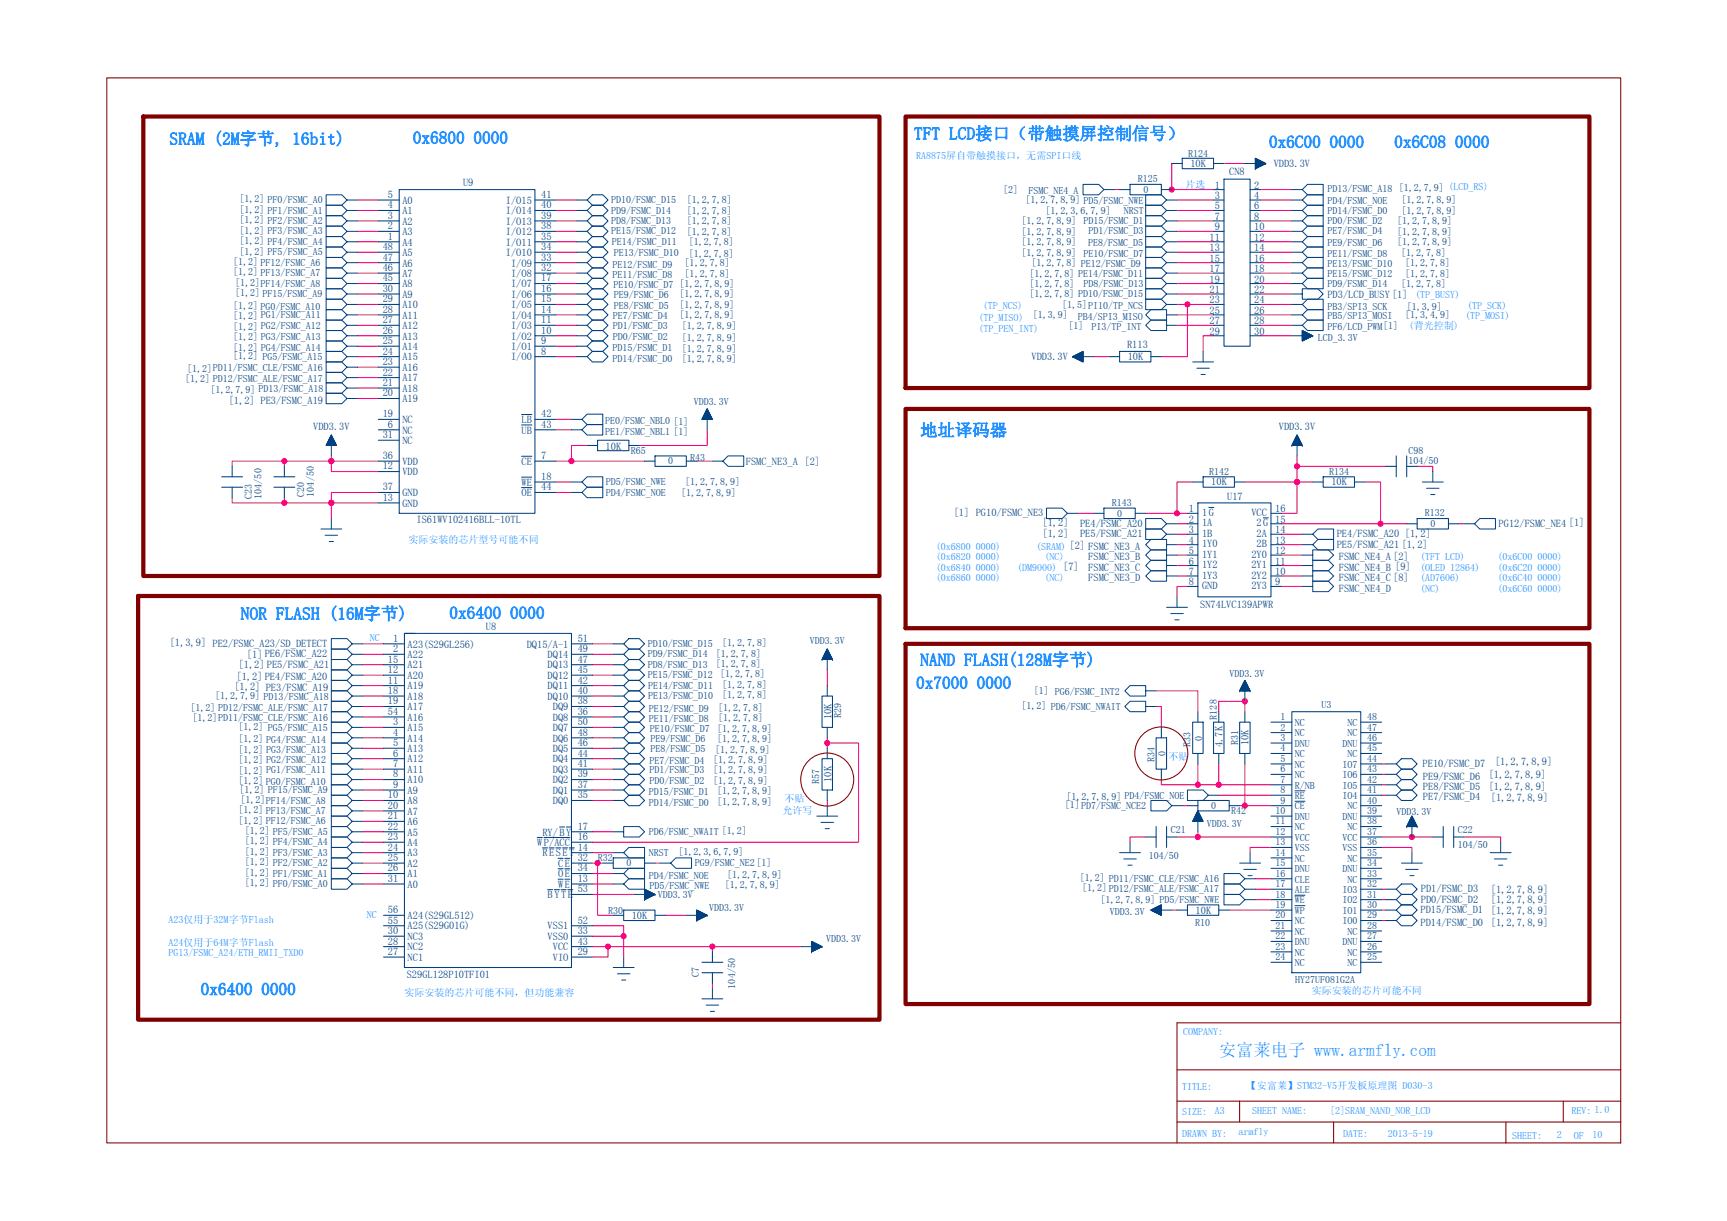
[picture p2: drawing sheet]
<svg xmlns="http://www.w3.org/2000/svg" width="420mm" height="297mm" viewBox="0 0 420 297" stroke-linecap="round" stroke-linejoin="round" font-family="sans-serif">
<defs><g id="words">
<g font-size="4.2" fill="#2291ff">
<text x="41.2" y="35.2">SRAM (2M字节, 16bit)</text>
<text x="100.4" y="34.9">0x6800 0000</text>
<text x="222.3" y="33.9">TFT LCD接口（带触摸屏控制信号）</text>
<text x="308.7" y="36">0x6C00 0000</text>
<text x="339.2" y="36">0x6C08 0000</text>
<text x="223.9" y="106.1">地址译码器</text>
<text x="58.6" y="150.7">NOR FLASH (16M字节)</text>
<text x="109.3" y="150.5">0x6400 0000</text>
<text x="223.9" y="162">NAND FLASH(128M字节)</text>
<text x="222.9" y="167.6">0x7000 0000</text>
<text x="48.8" y="242.1">0x6400 0000</text>
<text x="296.5" y="257">安富莱电子 www.armfly.com</text>
</g>
<g font-size="2.5" fill="#004080">
<text x="289.6" y="40.6">10K</text>
<text x="309.9" y="40.5">VDD3.3V</text>
<text x="112.7" y="45.4">U9</text>
<text x="295.6" y="45.9">1</text>
<text x="299.1" y="42.5">CN8</text>
<text x="305.1" y="45.9">2</text>
<text x="94.4" y="53.2">3</text>
<text x="94.4" y="50.7">4</text>
<text x="94.4" y="48.2">5</text>
<text x="97.9" y="52.1">A1</text>
<text x="97.9" y="49.6">A0</text>
<text x="123.1" y="52.1">I/O14</text>
<text x="123.1" y="49.6">I/O15</text>
<text x="131.7" y="53.2">39</text>
<text x="131.7" y="50.7">40</text>
<text x="131.7" y="48.2">41</text>
<text x="295.6" y="48.4">3</text>
<text x="295.6" y="50.9">5</text>
<text x="295.6" y="53.5">7</text>
<text x="305.1" y="48.4">4</text>
<text x="305.1" y="50.9">6</text>
<text x="305.1" y="53.5">8</text>
<text x="94.4" y="58.3">1</text>
<text x="94.4" y="55.8">2</text>
<text x="97.9" y="59.8">A4</text>
<text x="97.9" y="57.2">A3</text>
<text x="97.9" y="54.7">A2</text>
<text x="123.1" y="59.8">I/O11</text>
<text x="123.1" y="57.2">I/O12</text>
<text x="123.1" y="54.7">I/O13</text>
<text x="131.7" y="58.3">35</text>
<text x="131.7" y="55.8">38</text>
<text x="294.3" y="58.6">11</text>
<text x="295.6" y="56">9</text>
<text x="305.1" y="56">10</text>
<text x="305.1" y="58.6">12</text>
<text x="93.1" y="65.9">46</text>
<text x="93.1" y="63.4">47</text>
<text x="93.1" y="60.9">48</text>
<text x="97.9" y="64.8">A6</text>
<text x="97.9" y="62.3">A5</text>
<text x="123.1" y="62.3">I/O10</text>
<text x="124.3" y="64.8">I/O9</text>
<text x="131.7" y="65.9">32</text>
<text x="131.7" y="63.4">33</text>
<text x="131.7" y="60.9">34</text>
<text x="294.3" y="61.1">13</text>
<text x="294.3" y="63.6">15</text>
<text x="305.1" y="61.1">14</text>
<text x="305.1" y="63.6">16</text>
<text x="93.1" y="71">30</text>
<text x="93.1" y="68.5">45</text>
<text x="97.9" y="69.9">A8</text>
<text x="97.9" y="67.4">A7</text>
<text x="124.3" y="67.4">I/O8</text>
<text x="124.3" y="69.9">I/O7</text>
<text x="131.7" y="71">16</text>
<text x="131.7" y="68.5">17</text>
<text x="294.3" y="66.2">17</text>
<text x="294.3" y="68.7">19</text>
<text x="294.3" y="71.3">21</text>
<text x="305.1" y="66.2">18</text>
<text x="305.1" y="68.7">20</text>
<text x="305.1" y="71.3">22</text>
<text x="93.1" y="76.1">28</text>
<text x="93.1" y="73.6">29</text>
<text x="97.9" y="77.5">A11</text>
<text x="97.9" y="75">A10</text>
<text x="97.9" y="72.5">A9</text>
<text x="124.3" y="77.5">I/O4</text>
<text x="124.3" y="75">I/O5</text>
<text x="124.3" y="72.5">I/O6</text>
<text x="131.7" y="76.1">14</text>
<text x="131.7" y="73.6">15</text>
<text x="294.3" y="73.8">23</text>
<text x="294.3" y="76.3">25</text>
<text x="305.1" y="73.8">24</text>
<text x="305.1" y="76.3">26</text>
<text x="322.9" y="72.5">PD3/LCD_BUSY [1]</text>
<text x="93.1" y="83.7">25</text>
<text x="93.1" y="81.2">26</text>
<text x="93.1" y="78.6">27</text>
<text x="97.9" y="82.6">A13</text>
<text x="97.9" y="80.1">A12</text>
<text x="124.3" y="82.6">I/O2</text>
<text x="124.3" y="80.1">I/O3</text>
<text x="131.7" y="83.7">9</text>
<text x="131.7" y="81.2">10</text>
<text x="131.7" y="78.6">11</text>
<text x="294.3" y="78.9">27</text>
<text x="294.3" y="81.4">29</text>
<text x="305.1" y="78.9">28</text>
<text x="305.1" y="81.4">30</text>
<text x="93.1" y="88.8">23</text>
<text x="93.1" y="86.3">24</text>
<text x="97.9" y="87.7">A15</text>
<text x="97.9" y="85.2">A14</text>
<text x="124.3" y="87.7">I/O0</text>
<text x="124.3" y="85.2">I/O1</text>
<text x="131.7" y="86.3">8</text>
<text x="250.9" y="87.5">VDD3.3V</text>
<text x="274.2" y="84.7">R113</text>
<text x="274.4" y="87.6">10K</text>
<text x="93.1" y="93.9">21</text>
<text x="93.1" y="91.4">22</text>
<text x="97.9" y="95.3">A18</text>
<text x="97.9" y="92.8">A17</text>
<text x="97.9" y="90.2">A16</text>
<text x="55.7" y="98.4">[1,2] PE3/FSMC_A19</text>
<text x="93.1" y="101.5">19</text>
<text x="93.1" y="96.4">20</text>
<text x="97.9" y="97.9">A19</text>
<text x="131.7" y="101.5">42</text>
<text x="76.2" y="104.6">VDD3.3V</text>
<text x="93.1" y="106.6">31</text>
<text x="94.4" y="104.1">6</text>
<text x="97.9" y="105.5">NC</text>
<text x="97.9" y="102.9">NC</text>
<text x="126.9" y="102.9">LB</text>
<text x="126.9" y="105.5">UB</text>
<text x="131.7" y="104.1">43</text>
<text x="311.1" y="104.6">VDD3.3V</text>
<text x="93.1" y="111.7">36</text>
<text x="97.9" y="108">NC</text>
<text x="97.9" y="113.1">VDD</text>
<text x="126.9" y="113.1">CE</text>
<text x="131.7" y="111.7">7</text>
<text x="147.4" y="109.4">10K</text>
<text x="181.5" y="113.2">FSMC_NE3_A [2]</text>
<text x="93.1" y="119.3">37</text>
<text x="93.1" y="114.2">12</text>
<text x="97.9" y="115.6">VDD</text>
<text x="126.9" y="118.2">WE</text>
<text x="131.7" y="116.8">18</text>
<text x="131.7" y="119.3">44</text>
<text x="294.7" y="118.1">10K</text>
<text x="323.9" y="118.1">10K</text>
<text x="93.1" y="121.8">13</text>
<text x="97.9" y="120.7">GND</text>
<text x="97.9" y="123.3">GND</text>
<text x="126.9" y="120.7">OE</text>
<text x="232" y="125.5">[1] PG10/FSMC_NE3</text>
<text x="289.2" y="124.6">1</text>
<text x="292.4" y="125.5">1G</text>
<text x="298.5" y="121.7">U17</text>
<text x="304.4" y="125.5">VCC</text>
<text x="310.2" y="124.6">16</text>
<text x="101.3" y="127.2">IS61WV102416BLL-10TL</text>
<text x="253.6" y="128">[1,2]</text>
<text x="253.6" y="130.6">[1,2]</text>
<text x="262.8" y="128.2">PE4/FSMC_A20</text>
<text x="262.8" y="130.7">PE5/FSMC_A21</text>
<text x="289.2" y="127.2">2</text>
<text x="289.2" y="129.7">3</text>
<text x="292.4" y="128.1">1A</text>
<text x="292.4" y="130.6">1B</text>
<text x="305.7" y="130.6">2A</text>
<text x="305.7" y="128.1">2G</text>
<text x="310.2" y="129.7">14</text>
<text x="310.2" y="127.2">15</text>
<text x="325.2" y="130.7">PE4/FSMC_A20 [1,2]</text>
<text x="364.6" y="128.2">PG12/FSMC_NE4 [1]</text>
<text x="264.8" y="136.3">FSMC_NE3_B</text>
<text x="289.2" y="132.2">4</text>
<text x="289.2" y="134.8">5</text>
<text x="289.2" y="137.3">6</text>
<text x="292.4" y="133.2">1Y0</text>
<text x="292.4" y="135.7">1Y1</text>
<text x="304.4" y="135.7">2Y0</text>
<text x="305.7" y="133.2">2B</text>
<text x="310.2" y="137.3">11</text>
<text x="310.2" y="134.8">12</text>
<text x="310.2" y="132.2">13</text>
<text x="325.2" y="133.3">PE5/FSMC_A21 [1,2]</text>
<text x="325.7" y="136.3">FSMC_NE4_A [2]</text>
<text x="264.8" y="138.9">FSMC_NE3_C</text>
<text x="264.8" y="141.4">FSMC_NE3_D</text>
<text x="289.2" y="139.9">7</text>
<text x="289.2" y="142.4">8</text>
<text x="292.4" y="138.2">1Y2</text>
<text x="292.4" y="140.8">1Y3</text>
<text x="292.4" y="143.3">GND</text>
<text x="304.4" y="143.3">2Y3</text>
<text x="304.4" y="140.8">2Y2</text>
<text x="304.4" y="138.2">2Y1</text>
<text x="310.2" y="142.4">9</text>
<text x="310.2" y="139.9">10</text>
<text x="325.7" y="138.9">FSMC_NE4_B [9]</text>
<text x="325.7" y="141.4">FSMC_NE4_C [8]</text>
<text x="325.7" y="143.9">FSMC_NE4_D</text>
<text x="292" y="147.8">SN74LVC139APWR</text>
<text x="118.2" y="153.2">U8</text>
<text x="41.3" y="157.2">[1,3,9] PE2/FSMC_A23/SD_DETECT</text>
<text x="60.1" y="160">[1] PE6/FSMC_A22</text>
<text x="94.4" y="161.2">15</text>
<text x="95.6" y="156.1">1</text>
<text x="95.6" y="158.7">2</text>
<text x="99.2" y="157.5">A23(S29GL256)</text>
<text x="99.2" y="160.1">A22</text>
<text x="128.2" y="157.5">DQ15/A-1</text>
<text x="133.2" y="160.1">DQ14</text>
<text x="140.6" y="156.1">51</text>
<text x="140.6" y="158.7">49</text>
<text x="140.6" y="161.2">47</text>
<text x="57" y="167.9">[1,2] PE3/FSMC_A19</text>
<text x="57.5" y="165.4">[1,2] PE4/FSMC_A20</text>
<text x="58" y="162.6">[1,2] PE5/FSMC_A21</text>
<text x="94.4" y="163.7">12</text>
<text x="94.4" y="166.3">11</text>
<text x="99.2" y="162.6">A21</text>
<text x="99.2" y="165.2">A20</text>
<text x="99.2" y="167.7">A19</text>
<text x="133.2" y="162.6">DQ13</text>
<text x="133.2" y="165.2">DQ12</text>
<text x="133.2" y="167.7">DQ11</text>
<text x="140.6" y="163.7">45</text>
<text x="140.6" y="166.3">42</text>
<text x="94.4" y="168.8">18</text>
<text x="94.4" y="171.4">19</text>
<text x="94.4" y="173.9">54</text>
<text x="99.2" y="170.2">A18</text>
<text x="99.2" y="172.8">A17</text>
<text x="133.2" y="170.2">DQ10</text>
<text x="134.5" y="172.8">DQ9</text>
<text x="140.6" y="168.8">40</text>
<text x="140.6" y="171.4">38</text>
<text x="140.6" y="173.9">36</text>
<text x="95.6" y="176.4">3</text>
<text x="95.6" y="179">4</text>
<text x="99.2" y="175.3">A16</text>
<text x="99.2" y="177.9">A15</text>
<text x="134.5" y="175.3">DQ8</text>
<text x="134.5" y="177.9">DQ7</text>
<text x="140.6" y="176.4">50</text>
<text x="140.6" y="179">48</text>
<text x="202.3" y="175" transform="rotate(-90 202.3 175)">10K</text>
<text x="95.6" y="181.5">5</text>
<text x="95.6" y="184.1">6</text>
<text x="99.2" y="180.4">A14</text>
<text x="99.2" y="182.9">A13</text>
<text x="99.2" y="185.5">A12</text>
<text x="134.5" y="180.4">DQ6</text>
<text x="134.5" y="182.9">DQ5</text>
<text x="134.5" y="185.5">DQ4</text>
<text x="140.6" y="181.5">46</text>
<text x="140.6" y="184.1">44</text>
<text x="297.4" y="181.7" transform="rotate(-90 297.4 181.7)">4.7K</text>
<text x="303.7" y="181.3" transform="rotate(-90 303.7 181.3)">10K</text>
<text x="95.6" y="186.6">7</text>
<text x="95.6" y="189.1">8</text>
<text x="95.6" y="191.7">9</text>
<text x="99.2" y="188">A11</text>
<text x="99.2" y="190.6">A10</text>
<text x="134.5" y="188">DQ3</text>
<text x="134.5" y="190.6">DQ2</text>
<text x="140.6" y="186.6">41</text>
<text x="140.6" y="189.1">39</text>
<text x="140.6" y="191.7">37</text>
<text x="202.3" y="190.2" transform="rotate(-90 202.3 190.2)">10K</text>
<text x="346.1" y="186.6">PE10/FSMC_D7</text>
<text x="346.2" y="189.7">PE9/FSMC_D6</text>
<text x="362.2" y="189.3">[1,2,7,8,9]</text>
<text x="363.7" y="186.2">[1,2,7,8,9]</text>
<text x="94.4" y="194.2">10</text>
<text x="94.4" y="196.8">20</text>
<text x="99.2" y="193.1">A9</text>
<text x="99.2" y="195.6">A8</text>
<text x="134.5" y="193.1">DQ1</text>
<text x="134.5" y="195.6">DQ0</text>
<text x="140.6" y="194.2">35</text>
<text x="346.2" y="192.2">PE8/FSMC_D5</text>
<text x="346.2" y="194.7">PE7/FSMC_D4</text>
<text x="362.2" y="192.3">[1,2,7,8,9]</text>
<text x="362.7" y="194.8">[1,2,7,8,9]</text>
<text x="94.4" y="199.3">21</text>
<text x="94.4" y="201.8">22</text>
<text x="99.2" y="198.2">A7</text>
<text x="99.2" y="200.7">A6</text>
<text x="99.2" y="203.3">A5</text>
<text x="132" y="203.3">RY/BY</text>
<text x="140.6" y="201.8">17</text>
<text x="94.4" y="204.4">23</text>
<text x="94.4" y="206.9">24</text>
<text x="94.4" y="209.5">25</text>
<text x="99.2" y="205.8">A4</text>
<text x="99.2" y="208.3">A3</text>
<text x="130.7" y="205.8">WP/ACC</text>
<text x="132" y="208.3">RESET</text>
<text x="140.6" y="204.4">16</text>
<text x="140.6" y="206.9">14</text>
<text x="140.6" y="209.5">32</text>
<text x="94.4" y="212">26</text>
<text x="94.4" y="214.5">31</text>
<text x="99.2" y="210.9">A2</text>
<text x="99.2" y="213.4">A1</text>
<text x="99.2" y="216">A0</text>
<text x="135.8" y="210.9">CE</text>
<text x="135.8" y="213.4">OE</text>
<text x="135.8" y="216">WE</text>
<text x="140.6" y="212">34</text>
<text x="140.6" y="214.5">13</text>
<text x="133.2" y="218.5">BYTE</text>
<text x="140.6" y="217.1">53</text>
<text x="345.7" y="217.1">PD1/FSMC_D3</text>
<text x="345.7" y="219.6">PD0/FSMC_D2</text>
<text x="362.7" y="217.2">[1,2,7,8,9]</text>
<text x="362.7" y="219.7">[1,2,7,8,9]</text>
<text x="94.4" y="222.2">56</text>
<text x="94.4" y="224.7">55</text>
<text x="94.4" y="227.2">30</text>
<text x="99.2" y="223.6">A24(S29GL512)</text>
<text x="99.2" y="226.1">A25(S29G01G)</text>
<text x="133.2" y="226.1">VSS1</text>
<text x="140.6" y="224.7">52</text>
<text x="140.6" y="227.2">33</text>
<text x="153.7" y="223.5">10K</text>
<text x="290.9" y="222.4">10K</text>
<text x="345.6" y="222.2">PD15/FSMC_D1</text>
<text x="345.6" y="225.2">PD14/FSMC_D0</text>
<text x="362.7" y="222.3">[1,2,7,8,9]</text>
<text x="362.7" y="225.3">[1,2,7,8,9]</text>
<text x="94.4" y="229.8">28</text>
<text x="94.4" y="232.3">27</text>
<text x="99.2" y="228.7">NC3</text>
<text x="99.2" y="231.2">NC2</text>
<text x="99.2" y="233.7">NC1</text>
<text x="133.2" y="228.7">VSS0</text>
<text x="134.5" y="231.2">VCC</text>
<text x="134.5" y="233.7">VIO</text>
<text x="140.6" y="229.8">43</text>
<text x="140.6" y="232.3">29</text>
<text x="98.9" y="238">S29GL128P10TFI01</text>
</g>
<g font-size="2.4" fill="#2291ff">
<text x="222.9" y="38.8">RA8875屏自带触摸接口，无需SPI口线</text>
<text x="288.4" y="45.6">片选</text>
<text x="239.1" y="75.1">(TP_NCS)</text>
<text x="344.3" y="72.5">(TP_BUSY)</text>
<text x="356.5" y="77.6">(TP_MOSI)</text>
<text x="357" y="75.1">(TP_SCK)</text>
<text x="238.1" y="78.1">(TP_MISO)</text>
<text x="238.1" y="80.7">(TP_PEN_INT)</text>
<text x="342.7" y="80.2">(背光控制)</text>
<text x="99.4" y="132">实际安装的芯片型号可能不同</text>
<text x="227.7" y="133.8">(0x6800 0000)</text>
<text x="227.7" y="136.3">(0x6820 0000)</text>
<text x="252.1" y="133.8">(SRAM) [2] FSMC_NE3_A</text>
<text x="254.1" y="136.3">(NC)</text>
<text x="345.5" y="136.3">(TFT LCD)</text>
<text x="364.3" y="136.3">(0x6C00 0000)</text>
<text x="227.7" y="138.9">(0x6840 0000)</text>
<text x="227.7" y="141.4">(0x6860 0000)</text>
<text x="247.5" y="138.9">(DM9000) [7]</text>
<text x="254.1" y="141.4">(NC)</text>
<text x="345.5" y="138.9">(OLED 12864)</text>
<text x="345.5" y="141.4">(AD7606)</text>
<text x="345.5" y="143.9">(NC)</text>
<text x="364.3" y="138.9">(0x6C20 0000)</text>
<text x="364.3" y="141.4">(0x6C40 0000)</text>
<text x="364.3" y="143.9">(0x6C60 0000)</text>
<text x="90" y="155.9">NC</text>
<text x="284.3" y="184.8">不贴</text>
<text x="190.8" y="195">不贴</text>
<text x="190.3" y="198">允许写</text>
<text x="41" y="224.5">A23仅用于32M字节Flash</text>
<text x="89.2" y="223.4">NC</text>
<text x="41" y="232.6">PG13/FSMC_A24/ETH_RMII_TXD0</text>
<text x="41" y="230">A24仅用于64M字节Flash</text>
<text x="98.4" y="242.2">实际安装的芯片可能不同，但功能兼容</text>
<text x="319.1" y="241.7">实际安装的芯片可能不同</text>
<text x="287.9" y="251.9">COMPANY:</text>
<text x="287.6" y="265.1">TITLE:</text>
<text x="303.4" y="265">【安富莱】STM32-V5开发板原理图 D030-3</text>
<text x="287.6" y="271.2">SIZE:</text>
<text x="295.6" y="271.1">A3</text>
<text x="304.6" y="270.9">SHEET NAME:</text>
<text x="323.6" y="271.1">[2]SRAM_NAND_NOR_LCD</text>
<text x="382.4" y="270.9">REV: 1.0</text>
<text x="287.6" y="276.5">DRAWN BY:</text>
<text x="301.3" y="276.2">armfly</text>
<text x="326.7" y="276.5">DATE:</text>
<text x="337.7" y="276.7">2013-5-19</text>
<text x="367.9" y="277">SHEET:</text>
<text x="378.7" y="276.9">2</text>
<text x="382.9" y="277">OF</text>
<text x="387.4" y="276.9">10</text>
</g>
<g font-size="2.4" fill="#004080">
<text x="289.1" y="38.2">R124</text>
<text x="244.1" y="46.9">[2]</text>
<text x="250.2" y="47.1">FSMC_NE4_A</text>
<text x="276.8" y="44.3">R125</text>
<text x="278.2" y="46.9">0</text>
<text x="322.9" y="46.7">PD13/FSMC_A18 [1,2,7,9] (LCD_RS)</text>
<text x="58.3" y="49.2">[1,2] PF0/FSMC_A0</text>
<text x="58.3" y="51.8">[1,2] PF1/FSMC_A1</text>
<text x="148.7" y="49.4">PD10/FSMC_D15</text>
<text x="148.7" y="52">PD9/FSMC_D14</text>
<text x="167.1" y="49.5">[1,2,7,8]</text>
<text x="167.1" y="52">[1,2,7,8]</text>
<text x="249.5" y="49.5">[1,2,7,8,9] PD5/FSMC_NWE</text>
<text x="254.4" y="52.2">[1,2,3,6,7,9]</text>
<text x="273.4" y="52.2">NRST</text>
<text x="322.9" y="49.7">PD4/FSMC_NOE</text>
<text x="322.9" y="52.2">PD14/FSMC_D0</text>
<text x="341" y="49.5">[1,2,7,8,9]</text>
<text x="341" y="52">[1,2,7,8,9]</text>
<text x="58.3" y="54.3">[1,2] PF2/FSMC_A2</text>
<text x="58.3" y="56.9">[1,2] PF3/FSMC_A3</text>
<text x="58.3" y="59.4">[1,2] PF4/FSMC_A4</text>
<text x="148.7" y="54.5">PD8/FSMC_D13</text>
<text x="148.7" y="57">PE15/FSMC_D12</text>
<text x="148.8" y="59.6">PE14/FSMC_D11</text>
<text x="167.1" y="54.6">[1,2,7,8]</text>
<text x="167.1" y="57.1">[1,2,7,8]</text>
<text x="167.6" y="59.6">[1,2,7,8]</text>
<text x="248.5" y="54.6">[1,2,7,8,9]</text>
<text x="248.5" y="57.1">[1,2,7,8,9]</text>
<text x="248.5" y="59.6">[1,2,7,8,9]</text>
<text x="263.6" y="54.6">PD15/FSMC_D1</text>
<text x="264.8" y="59.8">PE8/FSMC_D5</text>
<text x="264.8" y="57">PD1/FSMC_D3</text>
<text x="322.9" y="54.6">PD0/FSMC_D2</text>
<text x="322.9" y="57">PE7/FSMC_D4</text>
<text x="322.9" y="59.8">PE9/FSMC_D6</text>
<text x="339.9" y="54.6">[1,2,7,8,9]</text>
<text x="339.9" y="57.1">[1,2,7,8,9]</text>
<text x="339.9" y="59.6">[1,2,7,8,9]</text>
<text x="56.7" y="64.5">[1,2] PF12/FSMC_A6</text>
<text x="58.3" y="61.9">[1,2] PF5/FSMC_A5</text>
<text x="149" y="65.2">PE12/FSMC_D9</text>
<text x="149.3" y="62.4">PE13/FSMC_D10</text>
<text x="166.6" y="64.7">[1,2,7,8]</text>
<text x="167.6" y="62.4">[1,2,7,8]</text>
<text x="248.5" y="62.2">[1,2,7,8,9]</text>
<text x="250.9" y="64.7">[1,2,7,8] PE12/FSMC_D9</text>
<text x="263.6" y="62.5">PE10/FSMC_D7</text>
<text x="322.9" y="62.5">PE11/FSMC_D8</text>
<text x="322.9" y="65">PE13/FSMC_D10</text>
<text x="340.9" y="62.2">[1,2,7,8]</text>
<text x="341.9" y="64.7">[1,2,7,8]</text>
<text x="56.7" y="67">[1,2] PF13/FSMC_A7</text>
<text x="57.2" y="69.6">[1,2]PF14/FSMC_A8</text>
<text x="149" y="67.7">PE11/FSMC_D8</text>
<text x="149.2" y="70">PE10/FSMC_D7 [1,2,7,8,9]</text>
<text x="166.6" y="67.3">[1,2,7,8]</text>
<text x="250.4" y="67.3">[1,2,7,8] PE14/FSMC_D11</text>
<text x="250.4" y="69.8">[1,2,7,8]</text>
<text x="263.6" y="69.9">PD8/FSMC_D13</text>
<text x="322.9" y="67.4">PE15/FSMC_D12</text>
<text x="322.9" y="69.9">PD9/FSMC_D14</text>
<text x="340.9" y="69.8">[1,2,7,8]</text>
<text x="341.9" y="67.3">[1,2,7,8]</text>
<text x="56.7" y="77.7">[1,2] PG1/FSMC_A11</text>
<text x="56.7" y="75.1">[1,2] PG0/FSMC_A10</text>
<text x="57.2" y="72.1">[1,2] PF15/FSMC_A9</text>
<text x="149.1" y="77.6">PE7/FSMC_D4</text>
<text x="149.3" y="75.1">PE8/FSMC_D5</text>
<text x="149.3" y="72.5">PE9/FSMC_D6</text>
<text x="165.3" y="77.4">[1,2,7,8,9]</text>
<text x="165.3" y="74.9">[1,2,7,8,9]</text>
<text x="165.3" y="72.3">[1,2,7,8,9]</text>
<text x="250.4" y="72.3">[1,2,7,8] PD10/FSMC_D15</text>
<text x="251.3" y="77.4">[1,3,9]</text>
<text x="258.4" y="74.9">[1,5]PI10/TP_NCS</text>
<text x="262.2" y="77.9">PB4/SPI3_MISO</text>
<text x="322.9" y="77.6">PB5/SPI3_MOSI</text>
<text x="322.9" y="75.3">PB3/SPI3_SCK</text>
<text x="341.9" y="77.4">[1,3,4,9]</text>
<text x="342.3" y="75.4">[1,3,9]</text>
<text x="56.7" y="82.8">[1,2] PG3/FSMC_A13</text>
<text x="56.7" y="80.2">[1,2] PG2/FSMC_A12</text>
<text x="149.1" y="82.7">PD0/FSMC_D2</text>
<text x="149.1" y="80.2">PD1/FSMC_D3</text>
<text x="165.9" y="83">[1,2,7,8,9]</text>
<text x="165.9" y="80">[1,2,7,8,9]</text>
<text x="259.9" y="80">[1]</text>
<text x="265.5" y="80.2">PI3/TP_INT</text>
<text x="320.6" y="83">LCD_3.3V</text>
<text x="322.9" y="80.2">PF6/LCD_PWM[1]</text>
<text x="56.7" y="87.3">[1,2] PG5/FSMC_A15</text>
<text x="56.7" y="85.3">[1,2] PG4/FSMC_A14</text>
<text x="149" y="88.1">PD14/FSMC_D0</text>
<text x="149" y="85.5">PD15/FSMC_D1</text>
<text x="165.9" y="88.1">[1,2,7,8,9]</text>
<text x="165.9" y="85.6">[1,2,7,8,9]</text>
<text x="45.1" y="92.9">[1,2] PD12/FSMC_ALE/FSMC_A17</text>
<text x="45.6" y="90.4">[1,2]PD11/FSMC_CLE/FSMC_A16</text>
<text x="51.2" y="95.6">[1,2,7,9] PD13/FSMC_A18</text>
<text x="168.8" y="98.5">VDD3.3V</text>
<text x="147.2" y="105.8">PE1/FSMC_NBL1 [1]</text>
<text x="147.2" y="103.2">PE0/FSMC_NBL0 [1]</text>
<text x="153.4" y="110.4">R65</text>
<text x="162.6" y="113">0</text>
<text x="167.9" y="112.2">R43</text>
<text x="342.7" y="110.4">C98</text>
<text x="342.7" y="112.8">104/50</text>
<text x="147.4" y="118">PD5/FSMC_NWE</text>
<text x="166.7" y="118.1">[1,2,7,8,9]</text>
<text x="294.2" y="115.6">R142</text>
<text x="323.4" y="115.6">R134</text>
<text x="61.3" y="121.3" transform="rotate(-90 61.3 121.3)">C23</text>
<text x="63.6" y="121.3" transform="rotate(-90 63.6 121.3)">104/50</text>
<text x="74" y="120.8" transform="rotate(-90 74 120.8)">C20</text>
<text x="76.3" y="120.8" transform="rotate(-90 76.3 120.8)">104/50</text>
<text x="147.4" y="120.6">PD4/FSMC_NOE</text>
<text x="165.7" y="120.6">[1,2,7,8,9]</text>
<text x="270.5" y="123.1">R143</text>
<text x="271.8" y="125.7">0</text>
<text x="346.7" y="125.6">R132</text>
<text x="348" y="128.2">0</text>
<text x="157.6" y="157.4">PD10/FSMC_D15</text>
<text x="157.6" y="159.9">PD9/FSMC_D14</text>
<text x="174.2" y="159.7">[1,2,7,8]</text>
<text x="175.7" y="157.2">[1,2,7,8]</text>
<text x="197" y="156.6">VDD3.3V</text>
<text x="157.6" y="162.5">PD8/FSMC_D13</text>
<text x="157.6" y="165">PE15/FSMC_D12</text>
<text x="157.7" y="167.6">PE14/FSMC_D11</text>
<text x="174.2" y="162.3">[1,2,7,8]</text>
<text x="175.2" y="164.8">[1,2,7,8]</text>
<text x="175.7" y="167.3">[1,2,7,8]</text>
<text x="299.1" y="164.8">VDD3.3V</text>
<text x="46.3" y="172.9">[1,2] PD12/FSMC_ALE/FSMC_A17</text>
<text x="52.3" y="170.1">[1,2,7,9] PD13/FSMC_A18</text>
<text x="157.7" y="170.1">PE13/FSMC_D10</text>
<text x="157.9" y="173.1">PE12/FSMC_D9</text>
<text x="174.7" y="172.9">[1,2,7,8]</text>
<text x="175.7" y="169.9">[1,2,7,8]</text>
<text x="248.5" y="172.4">[1,2] PD6/FSMC_NWAIT</text>
<text x="251.6" y="168.9">[1] PG6/FSMC_INT2</text>
<text x="321.5" y="172.1">U3</text>
<text x="46.8" y="175.5">[1,2]PD11/FSMC_CLE/FSMC_A16</text>
<text x="58" y="177.5">[1,2] PG5/FSMC_A15</text>
<text x="157.9" y="175.7">PE11/FSMC_D8</text>
<text x="158.1" y="178">PE10/FSMC_D7</text>
<text x="174.5" y="178">[1,2,7,8,9]</text>
<text x="174.7" y="175.5">[1,2,7,8]</text>
<text x="204.6" y="174.7" transform="rotate(-90 204.6 174.7)">R29</text>
<text x="296" y="175.1" transform="rotate(-90 296 175.1)">R128</text>
<text x="311.6" y="175.2">1</text>
<text x="311.6" y="177.7">2</text>
<text x="315.1" y="176.6">NC</text>
<text x="315.1" y="179.1">NC</text>
<text x="327.9" y="176.6">NC</text>
<text x="327.9" y="179.1">NC</text>
<text x="332.6" y="175.2">48</text>
<text x="332.6" y="177.7">47</text>
<text x="58" y="180.6">[1,2] PG4/FSMC_A14</text>
<text x="58" y="183.1">[1,2] PG3/FSMC_A13</text>
<text x="58" y="185.6">[1,2] PG2/FSMC_A12</text>
<text x="158" y="185.8">PE7/FSMC_D4</text>
<text x="158.2" y="183.1">PE8/FSMC_D5</text>
<text x="158.2" y="180.5">PE9/FSMC_D6</text>
<text x="173.5" y="185.6">[1,2,7,8,9]</text>
<text x="174" y="183.1">[1,2,7,8,9]</text>
<text x="174.5" y="180.6">[1,2,7,8,9]</text>
<text x="280.9" y="185.4" transform="rotate(-90 280.9 185.4)">R34</text>
<text x="283.6" y="184" transform="rotate(-90 283.6 184)">0</text>
<text x="289.6" y="181.7" transform="rotate(-90 289.6 181.7)">R33</text>
<text x="292.4" y="180.1" transform="rotate(-90 292.4 180.1)">0</text>
<text x="301.2" y="181.2" transform="rotate(-90 301.2 181.2)">R31</text>
<text x="311.6" y="180.3">3</text>
<text x="311.6" y="182.8">4</text>
<text x="311.6" y="185.3">5</text>
<text x="315.1" y="181.7">DNU</text>
<text x="315.1" y="184.2">NC</text>
<text x="326.6" y="181.7">DNU</text>
<text x="327.9" y="184.2">NC</text>
<text x="332.6" y="180.3">46</text>
<text x="332.6" y="182.8">45</text>
<text x="332.6" y="185.3">44</text>
<text x="58" y="188.2">[1,2] PG1/FSMC_A11</text>
<text x="58" y="190.7">[1,2] PG0/FSMC_A10</text>
<text x="158" y="190.7">PD0/FSMC_D2</text>
<text x="158" y="188.1">PD1/FSMC_D3</text>
<text x="173.5" y="190.7">[1,2,7,8,9]</text>
<text x="173.5" y="188.2">[1,2,7,8,9]</text>
<text x="199.3" y="190.7" transform="rotate(-90 199.3 190.7)">R57</text>
<text x="311.6" y="187.9">6</text>
<text x="311.6" y="190.4">7</text>
<text x="315.1" y="186.8">NC</text>
<text x="315.1" y="189.3">NC</text>
<text x="315.1" y="191.8">R/NB</text>
<text x="326.6" y="186.8">IO7</text>
<text x="326.6" y="189.3">IO6</text>
<text x="326.6" y="191.8">IO5</text>
<text x="332.6" y="187.9">43</text>
<text x="332.6" y="190.4">42</text>
<text x="58" y="197.8">[1,2] PF13/FSMC_A7</text>
<text x="58.3" y="193">[1,2] PF15/FSMC_A9</text>
<text x="58.5" y="195.3">[1,2]PF14/FSMC_A8</text>
<text x="157.9" y="196">PD14/FSMC_D0</text>
<text x="157.9" y="193.5">PD15/FSMC_D1</text>
<text x="174.5" y="195.8">[1,2,7,8,9]</text>
<text x="174.5" y="193.3">[1,2,7,8,9]</text>
<text x="259.1" y="196.6">[1]PD7/FSMC_NCE2</text>
<text x="259.4" y="194.5">[1,2,7,8,9] PD4/FSMC_NOE</text>
<text x="294.7" y="196.8">0</text>
<text x="311.6" y="193">8</text>
<text x="311.6" y="195.5">9</text>
<text x="315.1" y="194.4">RE</text>
<text x="315.1" y="196.9">CE</text>
<text x="326.6" y="194.4">IO4</text>
<text x="327.9" y="196.9">NC</text>
<text x="332.6" y="193">41</text>
<text x="332.6" y="195.5">40</text>
<text x="58" y="200.4">[1,2] PF12/FSMC_A6</text>
<text x="59.5" y="202.9">[1,2] PF5/FSMC_A5</text>
<text x="157.8" y="203.1">PD6/FSMC_NWAIT [1,2]</text>
<text x="284.8" y="202.6">C21</text>
<text x="293.6" y="201.2">VDD3.3V</text>
<text x="299.6" y="198.1">R42</text>
<text x="310.3" y="198">10</text>
<text x="310.3" y="200.6">11</text>
<text x="310.3" y="203.1">12</text>
<text x="315.1" y="199.5">DNU</text>
<text x="315.1" y="202">NC</text>
<text x="326.6" y="199.5">DNU</text>
<text x="327.9" y="202">NC</text>
<text x="332.6" y="198">39</text>
<text x="332.6" y="200.6">38</text>
<text x="332.6" y="203.1">37</text>
<text x="339.8" y="198.3">VDD3.3V</text>
<text x="354.7" y="202.6">C22</text>
<text x="59.5" y="208">[1,2] PF3/FSMC_A3</text>
<text x="59.5" y="205.4">[1,2] PF4/FSMC_A4</text>
<text x="145.4" y="209.4">R32</text>
<text x="157.8" y="208.2">NRST</text>
<text x="165" y="208">[1,2,3,6,7,9]</text>
<text x="279.5" y="209">104/50</text>
<text x="310.3" y="205.7">13</text>
<text x="310.3" y="208.2">14</text>
<text x="315.1" y="204.5">VCC</text>
<text x="315.1" y="207.1">VSS</text>
<text x="315.1" y="209.6">NC</text>
<text x="326.6" y="204.5">VCC</text>
<text x="326.6" y="207.1">VSS</text>
<text x="327.9" y="209.6">NC</text>
<text x="332.6" y="205.7">36</text>
<text x="332.6" y="208.2">35</text>
<text x="354.7" y="206.2">104/50</text>
<text x="59.5" y="215.6">[1,2] PF0/FSMC_A0</text>
<text x="59.5" y="213.1">[1,2] PF1/FSMC_A1</text>
<text x="59.5" y="210.5">[1,2] PF2/FSMC_A2</text>
<text x="152.4" y="210.8">0</text>
<text x="157.8" y="213.8">PD4/FSMC_NOE</text>
<text x="169" y="210.7">PG9/FSMC_NE2 [1]</text>
<text x="176.9" y="213.6">[1,2,7,8,9]</text>
<text x="262.7" y="214.3">[1,2] PD11/FSMC_CLE/FSMC_A16</text>
<text x="310.3" y="210.7">15</text>
<text x="310.3" y="213.3">16</text>
<text x="310.3" y="215.8">17</text>
<text x="315.1" y="212.2">DNU</text>
<text x="315.1" y="214.7">CLE</text>
<text x="326.6" y="212.2">DNU</text>
<text x="327.9" y="214.7">NC</text>
<text x="332.6" y="210.7">34</text>
<text x="332.6" y="213.3">33</text>
<text x="332.6" y="215.8">32</text>
<text x="158" y="216.2">PD5/FSMC_NWE</text>
<text x="160.1" y="218.5">VDD3.3V</text>
<text x="172.5" y="221.7">VDD3.3V</text>
<text x="176.4" y="216.1">[1,2,7,8,9]</text>
<text x="263.2" y="216.9">[1,2] PD12/FSMC_ALE/FSMC_A17</text>
<text x="267.8" y="219.6">[1,2,7,8,9] PD5/FSMC_NWE</text>
<text x="310.3" y="218.4">18</text>
<text x="310.3" y="220.9">19</text>
<text x="315.1" y="217.2">ALE</text>
<text x="315.1" y="219.8">WE</text>
<text x="326.6" y="217.2">IO3</text>
<text x="326.6" y="219.8">IO2</text>
<text x="332.6" y="218.4">31</text>
<text x="332.6" y="220.9">30</text>
<text x="148" y="222.3">R30</text>
<text x="270" y="222.5">VDD3.3V</text>
<text x="290.8" y="225.2">R10</text>
<text x="310.3" y="223.4">20</text>
<text x="310.3" y="226">21</text>
<text x="315.1" y="222.3">WP</text>
<text x="315.1" y="224.9">NC</text>
<text x="315.1" y="227.4">NC</text>
<text x="326.6" y="222.3">IO1</text>
<text x="326.6" y="224.9">IO0</text>
<text x="327.9" y="227.4">NC</text>
<text x="332.6" y="223.4">29</text>
<text x="332.6" y="226">28</text>
<text x="201" y="229.3">VDD3.3V</text>
<text x="310.3" y="228.5">22</text>
<text x="310.3" y="231.1">23</text>
<text x="310.3" y="233.6">24</text>
<text x="315.1" y="229.9">DNU</text>
<text x="315.1" y="232.5">NC</text>
<text x="326.6" y="229.9">DNU</text>
<text x="327.9" y="232.5">NC</text>
<text x="332.6" y="228.5">27</text>
<text x="332.6" y="231.1">26</text>
<text x="332.6" y="233.6">25</text>
<text x="170" y="237.7" transform="rotate(-90 170 237.7)">C7</text>
<text x="315.1" y="235">NC</text>
<text x="315.1" y="239.2">HY27UF081G2A</text>
<text x="327.9" y="235">NC</text>
<text x="178.8" y="240.5" transform="rotate(-90 178.8 240.5)">104/50</text>
</g>
</g></defs>
<g fill="none" stroke="#ff0080" stroke-width=".25">
<path d="M285.1 39.8v6.3h10.1M297.8 39.8h5.1M87 48.7h5M87 51.2h5M87 53.7h5M87 56.3h5M87 58.8h5M135.2 56.3h5.1M135.2 48.7h5.1M135.2 51.2h5.1M135.2 53.7h5.1M135.2 58.8h5.1"/>
<path d="M271.1 46.1h1.3M286.4 48.7h8.8M286.4 51.2h8.8M286.4 53.7h8.8M286.4 56.3h8.8M286.4 58.8h8.8M306.7 46.1h7.6M306.7 48.7h7.6M306.7 51.2h7.6M306.7 53.7h7.6M306.7 56.3h7.6M306.7 58.8h7.6"/>
<path d="M87 71.5h5M87 69h5M87 61.4h5M87 63.9h5M87 66.4h5M87 79.1h5M87 76.6h5M87 74.1h5M135.2 79.1h5.1M135.2 76.6h5.1M135.2 74.1h5.1M135.2 71.5h5.1"/>
<path d="M135.2 69h5.1M135.2 61.4h5.1M135.2 63.9h5.1M135.2 66.4h5.1M286.4 74.1h2.5v12.7h-6.4M286.4 79.1h8.8M286.4 76.6h8.8M286.4 71.5h8.8M286.4 69h8.8M286.4 61.4h8.8M286.4 63.9h8.8M286.4 66.4h8.8"/>
<path d="M288.9 74.1h6.3M306.7 71.5h7.6M306.7 79.1h7.6M306.7 76.6h7.6M306.7 74.1h7.6M306.7 69h7.6M306.7 61.4h7.6M306.7 63.9h7.6M306.7 66.4h7.6M87 91.9h5M87 89.3h5M87 86.8h5"/>
<path d="M87 94.4h5M87 84.2h5M87 81.7h5M87 96.9h5M135.2 86.8h5.1M135.2 84.2h5.1M135.2 81.7h5.1M266 86.8h3.8M295.2 81.7h-2.5v3.8M306.7 81.7h7.6M56.5 113.5v-1.3h12.7v1.3M80.6 112.2v2.5h11.4"/>
<path d="M80.6 112.2h.1M80.6 110.9v1.3M92 119.8h-11.4v6.4M92 112.2h-22.8M135.2 117.3h3.8M135.2 119.8h3.8M135.2 104.6h3.8M135.2 102h3.8M142.8 108.4h-3.8v3.8M156.8 112.2h-21.6M169.5 112.2h3.8M172.1 104.6v3.8h-16.6"/>
<path d="M290.2 117.3h-3.8v7.6M302.9 117.3h16.5M315.6 117.3h.1M315.6 113.5h21.6M315.6 110.9v6.4M315.6 117.3v7.6h-3.8M332.1 117.3h3.8v10.1h-24.1M344.8 113.5h3.8v1.2M56.5 121.1v1.2h12.7v-1.2M69.2 122.3h22.8M262.2 124.9h3.8M278.7 124.9h10.2"/>
<path d="M286.4 132.5h2.5M286.4 135h2.5M286.4 137.6h2.5M286.4 127.4h2.5M286.4 130h2.5M311.8 135h5M311.8 137.6h5M311.8 130h5M311.8 132.5h5M335.9 127.4h6.3M354.9 127.4h1.3M88.2 156.6h5.1"/>
<path d="M88.2 159.2h5.1M144.1 156.6h5.1M144.1 159.2h5.1M286.4 140.1h2.5M288.9 142.7h-2.5v2.5M311.8 140.1h5M311.8 142.7h5M88.2 179.5h5.1M88.2 171.9h5.1M88.2 174.4h5.1M88.2 161.7h5.1M88.2 164.3h5.1"/>
<path d="M88.2 166.8h5.1M88.2 177h5.1M88.2 169.3h5.1M144.1 164.3h5.1M144.1 179.5h5.1M144.1 177h5.1M144.1 171.9h5.1M144.1 174.4h5.1M144.1 161.7h5.1M144.1 166.8h5.1M144.1 169.3h5.1M201.3 179.5v2.5"/>
<path d="M201.3 163v3.8M281.3 171.9h1.2v5.1M281.3 168.1h10.1v5M302.9 173.1v-2.5h-6.4v2.5M88.2 194.7h5.1M88.2 192.2h5.1M88.2 189.7h5.1M88.2 187.1h5.1M88.2 184.6h5.1M88.2 182h5.1M88.2 199.8h5.1M88.2 197.3h5.1"/>
<path d="M144.1 194.7h5.1M144.1 192.2h5.1M144.1 189.7h5.1M144.1 187.1h5.1M144.1 184.6h5.1M144.1 182h5.1M201.3 180.8h7.6v24.1h-64.8M201.3 194.7v1.3M282.5 189.7v1.2h8.9M287.6 196h1.3M291.4 185.8v5.1M291.4 190.9h5.1"/>
<path d="M296.5 193.5h12.7M296.5 185.8v5.1h12.7M301.6 196h7.6M302.9 185.8v10.2M336.1 193.5h1.1M336.1 185.8h1.1M336.1 188.4h1.1M336.1 190.9h1.1M88.2 210h5.1M88.2 212.5h5.1M88.2 207.4h5.1M88.2 215.1h5.1"/>
<path d="M88.2 202.4h5.1M88.2 204.9h5.1M144.1 217.6h10.2M144.1 202.4h5.1M144.1 212.5h5.1M144.1 207.4h5.1M144.1 215.1h5.1M145.4 210v12.7h3.8M146.7 210h-2.6M159.4 210h1.2M278.7 203.6h-3.8v1.3M286.4 203.6h22.8"/>
<path d="M291.4 202.4v1.2M305.4 218.9h3.8M305.4 216.3h3.8M305.4 213.8h3.8M309.2 206.2h-5.1v1.2M336.1 218.9h1.1M336.1 216.3h1.1M336.1 206.2h7.4v1.2M336.1 203.6h12.5M343.5 203.6h.1M356.2 203.6h8.9v1.3M144.1 225.2h7.6v2.6"/>
<path d="M144.1 227.8h7.6v5M144.1 230.3h3.8v2.5h-3.8M147.9 230.3h25.4M161.9 222.7h5.1M173.3 239.2v1.3M194.9 230.3h-21.6v1.3M285.1 221.4h1.3M299.1 221.4h10.1M336.1 221.4h1.1M336.1 223.9h1.1"/>
</g>
<g fill="#ff0080" stroke="#ff0080" stroke-width=".24">
<circle cx="291.4" cy="203.6" r=".62"/>
<circle cx="201.3" cy="180.7" r=".62"/>
<circle cx="302.9" cy="196" r=".62"/>
<circle cx="145.4" cy="210" r=".62"/>
<circle cx="151.7" cy="227.7" r=".62"/>
<circle cx="147.9" cy="230.3" r=".62"/>
<circle cx="139" cy="112.2" r=".62"/>
<circle cx="80.6" cy="112.2" r=".62"/>
<circle cx="80.6" cy="122.3" r=".62"/>
<circle cx="69.2" cy="112.2" r=".62"/>
<circle cx="69.2" cy="122.3" r=".62"/>
<circle cx="315.6" cy="117.2" r=".62"/>
<circle cx="343.5" cy="203.6" r=".62"/>
<circle cx="285.1" cy="46.1" r=".62"/>
<circle cx="286.3" cy="124.9" r=".62"/>
<circle cx="288.9" cy="74" r=".62"/>
<circle cx="315.6" cy="113.4" r=".62"/>
<circle cx="335.9" cy="127.4" r=".62"/>
<circle cx="173.3" cy="230.3" r=".62"/>
<circle cx="291.4" cy="190.9" r=".62"/>
<circle cx="302.9" cy="170.6" r=".62"/>
<circle cx="296.5" cy="190.9" r=".62"/>
</g>
<g fill="none" stroke="#004080" stroke-width=".25">
<path d="M285.1 39.8h2.5M287.6 38.5h7.6v2.5h-7.6zM295.2 39.8h2.6M92 48.7h5.1M92 51.2h5.1M92 53.7h5.1M92 56.3h5.1M92 58.8h5.1M97.1 46.1h33v78.8h-33zM130.1 48.7h5.1M130.1 51.2h5.1M130.1 53.7h5.1"/>
<path d="M130.1 56.3h5.1M130.1 58.8h5.1M140.3 48.7h2.5M140.3 51.2h2.5M140.3 53.7h2.5M140.3 56.3h2.5M140.3 58.8h2.5M142.8 48.7l1.3-1.3h2.6l1.2 1.3-1.2 1.2h-2.6zM142.8 51.2l1.3-1.3h2.6l1.2 1.3-1.2 1.3h-2.6zM142.8 53.7l1.3-1.2h2.6l1.2 1.2-1.2 1.3h-2.6zM142.8 56.3l1.3-1.3h2.6l1.2 1.3-1.2 1.3h-2.6zM142.8 58.8l1.3-1.2h2.6l1.2 1.2-1.2 1.3h-2.6z"/>
<path d="M272.4 46.1h2.5M274.9 44.9h7.6v2.5h-7.6zM282.5 46.1h2.6M295.2 46.1h2.6M295.2 48.7h2.6M295.2 51.2h2.6M295.2 53.7h2.6M295.2 56.3h2.6M295.2 58.8h2.6M297.8 43.6h6.3v40.6h-6.3zM304.1 46.1h2.6M304.1 48.7h2.6"/>
<path d="M304.1 51.2h2.6M304.1 53.7h2.6M304.1 56.3h2.6M304.1 58.8h2.6M92 61.4h5.1M92 63.9h5.1M92 66.4h5.1M92 69h5.1M92 71.5h5.1M92 74.1h5.1M92 76.6h5.1M92 79.1h5.1"/>
<path d="M130.1 61.4h5.1M130.1 63.9h5.1M130.1 66.4h5.1M130.1 69h5.1M130.1 71.5h5.1M130.1 74.1h5.1M130.1 76.6h5.1M130.1 79.1h5.1M140.3 61.4h2.5M140.3 63.9h2.5M140.3 66.4h2.5M140.3 69h2.5"/>
<path d="M140.3 71.5h2.5M140.3 74.1h2.5M140.3 76.6h2.5M140.3 79.1h2.5M142.8 79.1l1.3-1.2h2.6l1.2 1.2-1.2 1.3h-2.6zM142.8 76.6l1.3-1.3h2.6l1.2 1.3-1.2 1.3h-2.6zM142.8 74.1l1.3-1.3h2.6l1.2 1.3-1.2 1.2h-2.6zM142.8 71.5l1.3-1.2h2.6l1.2 1.2-1.2 1.3h-2.6zM142.8 69l1.3-1.3h2.6l1.2 1.3-1.2 1.3h-2.6zM142.8 61.4l1.3-1.3h2.6l1.2 1.3-1.2 1.2h-2.6zM142.8 63.9l1.3-1.3h2.6l1.2 1.3-1.2 1.3h-2.6zM142.8 66.4l1.3-1.2h2.6l1.2 1.2-1.2 1.3h-2.6z"/>
<path d="M295.2 61.4h2.6M295.2 63.9h2.6M295.2 66.4h2.6M295.2 69h2.6M295.2 71.5h2.6M295.2 74.1h2.6M295.2 76.6h2.6M295.2 79.1h2.6M304.1 61.4h2.6M304.1 63.9h2.6M304.1 66.4h2.6M304.1 69h2.6"/>
<path d="M304.1 71.5h2.6M304.1 74.1h2.6M304.1 76.6h2.6M304.1 79.1h2.6M92 81.7h5.1M92 86.8h5.1M92 84.2h5.1M92 96.9h5.1M92 94.4h5.1M92 91.9h5.1M92 89.3h5.1M130.1 81.7h5.1"/>
<path d="M130.1 86.8h5.1M130.1 84.2h5.1M140.3 81.7h2.5M140.3 86.8h2.5M140.3 84.2h2.5M142.8 86.8l1.3-1.3h2.6l1.2 1.3-1.2 1.3h-2.6zM142.8 84.2l1.3-1.2h2.6l1.2 1.2-1.2 1.3h-2.6zM142.8 81.7l1.3-1.3h2.6l1.2 1.3-1.2 1.3h-2.6zM269.8 86.8h2.6M272.4 85.5h7.6v2.6h-7.6zM280 86.8h2.5M295.2 81.7h2.6"/>
<path d="M304.1 81.7h2.6M53.9 118.5h5.1M53.9 116h5.1M56.5 113.5v2.5M56.5 118.5v2.6M66.6 118.5h5.1M66.6 116h5.1M69.2 113.5v2.5M69.2 118.5v2.6M92 112.2h5.1M92 104.6h5.1M92 114.7h5.1"/>
<path d="M92 102h5.1M92 107.1h5.1M92 119.8h5.1M130.1 112.2h5.1M130.1 104.6h5.1M130.1 117.3h5.1M130.1 102h5.1M130.1 119.8h5.1M142.8 108.4h2.6M145.4 107.1h7.6v2.5h-7.6zM153 108.4h2.5M156.8 112.2h2.6"/>
<path d="M159.4 110.9h7.6v2.6h-7.6zM167 112.2h2.5M290.2 117.3h2.5M292.7 116h7.6v2.5h-7.6zM300.3 117.3h2.6M319.4 117.3h2.5M321.9 116h7.6v2.5h-7.6zM329.5 117.3h2.6M337.2 113.5h2.5M339.7 110.9v5.1M342.2 113.5h2.6M342.2 110.9v5.1"/>
<path d="M92 122.3h5.1M266 124.9h2.6M268.6 123.6h7.6v2.6h-7.6zM276.2 124.9h2.5M288.9 124.9h2.5M288.9 127.4h2.5M288.9 130h2.5M288.9 132.5h2.5M288.9 135h2.5M288.9 137.6h2.5M291.4 122.3h17.8v22.9h-17.8zM309.2 124.9h2.6"/>
<path d="M309.2 127.4h2.6M309.2 130h2.6M309.2 132.5h2.6M309.2 135h2.6M309.2 137.6h2.6M342.2 127.4h2.6M344.8 126.2h7.6v2.5h-7.6zM352.4 127.4h2.5M93.3 156.6h5.1M93.3 159.2h5.1M98.4 154.1h40.6v81.3h-40.6v-81.3h2.5M139 156.6h5.1"/>
<path d="M139 159.2h5.1M149.2 156.6h2.5M149.2 159.2h2.5M151.7 156.6l1.3-1.2h2.5l1.3 1.2-1.3 1.3h-2.5zM151.7 159.2l1.3-1.3h2.5l1.3 1.3-1.3 1.2h-2.5zM288.9 140.1h2.5M288.9 142.7h2.5M309.2 140.1h2.6M309.2 142.7h2.6M93.3 161.7h5.1M93.3 164.3h5.1M93.3 166.8h5.1"/>
<path d="M93.3 169.3h5.1M93.3 171.9h5.1M93.3 174.4h5.1M93.3 177h5.1M93.3 179.5h5.1M139 161.7h5.1M139 164.3h5.1M139 166.8h5.1M139 169.3h5.1M139 171.9h5.1M139 174.4h5.1M139 177h5.1"/>
<path d="M139 179.5h5.1M149.2 161.7h2.5M149.2 164.3h2.5M149.2 166.8h2.5M149.2 169.3h2.5M149.2 171.9h2.5M149.2 174.4h2.5M149.2 177h2.5M149.2 179.5h2.5M151.7 179.5l1.3-1.3h2.5l1.3 1.3-1.3 1.3h-2.5zM151.7 177l1.3-1.3h2.5l1.3 1.3-1.3 1.2h-2.5zM151.7 161.7l1.3-1.3h2.5l1.3 1.3-1.3 1.3h-2.5z"/>
<path d="M151.7 164.3l1.3-1.3h2.5l1.3 1.3-1.3 1.2h-2.5zM151.7 166.8l1.3-1.3h2.5l1.3 1.3-1.3 1.3h-2.5zM151.7 169.3l1.3-1.2h2.5l1.3 1.2-1.3 1.3h-2.5zM151.7 171.9l1.3-1.3h2.5l1.3 1.3-1.3 1.2h-2.5zM151.7 174.4l1.3-1.3h2.5l1.3 1.3-1.3 1.3h-2.5zM200 169.3h2.5v7.7h-2.5zM201.3 166.8v2.5M201.3 177v2.5M281.3 179.5h2.5v7.6h-2.5zM282.5 177v2.5M290.2 175.7h2.5v7.6h-2.5zM291.4 173.1v2.6"/>
<path d="M295.2 175.7h2.6v7.6h-2.6zM296.5 173.1v2.6M301.6 175.7h2.5v7.6h-2.5zM302.9 173.1v2.6M309.2 175.7h5.1M309.2 178.2h5.1M314.3 173.1h16.8v63.5h-16.8zM331.1 175.7h5M331.1 178.2h5M93.3 182h5.1M93.3 184.6h5.1M93.3 187.1h5.1"/>
<path d="M93.3 189.7h5.1M93.3 192.2h5.1M93.3 194.7h5.1M93.3 197.3h5.1M93.3 199.8h5.1M139 182h5.1M139 184.6h5.1M139 187.1h5.1M139 189.7h5.1M139 192.2h5.1M139 194.7h5.1M149.2 182h2.5"/>
<path d="M149.2 184.6h2.5M149.2 187.1h2.5M149.2 189.7h2.5M149.2 192.2h2.5M149.2 194.7h2.5M151.7 194.7l1.3-1.2h2.5l1.3 1.2-1.3 1.3h-2.5zM151.7 192.2l1.3-1.3h2.5l1.3 1.3-1.3 1.3h-2.5zM151.7 189.7l1.3-1.3h2.5l1.3 1.3-1.3 1.2h-2.5zM151.7 187.1l1.3-1.3h2.5l1.3 1.3-1.3 1.3h-2.5zM151.7 184.6l1.3-1.3h2.5l1.3 1.3-1.3 1.2h-2.5zM151.7 182l1.3-1.2h2.5l1.3 1.2-1.3 1.3h-2.5zM200 184.6h2.5v7.6h-2.5z"/>
<path d="M201.3 182v2.6M201.3 192.2v2.5M282.5 187.1v2.6M288.9 196h2.5M291.4 194.7h7.7v2.6h-7.7zM291.4 183.3v2.5M296.5 183.3v2.5M299.1 196h2.5M302.9 183.3v2.5M309.2 180.8h5.1M309.2 183.3h5.1M309.2 185.8h5.1"/>
<path d="M309.2 188.4h5.1M309.2 190.9h5.1M309.2 193.5h5.1M309.2 196h5.1M309.2 198.5h5.1M331.1 180.8h5M331.1 183.3h5M331.1 185.8h5M331.1 188.4h5M331.1 190.9h5M331.1 193.5h5M331.1 196h5"/>
<path d="M331.1 198.5h5M337.2 185.8h2.5M337.2 188.4h2.5M337.2 190.9h2.5M337.2 193.5h2.5M339.7 185.8l1.3-1.2h2.5l1.3 1.2-1.3 1.3h-2.5zM339.7 188.4l1.3-1.3h2.5l1.3 1.3-1.3 1.3h-2.5zM339.7 190.9l1.3-1.2h2.5l1.3 1.2-1.3 1.3h-2.5zM339.7 193.5l1.3-1.3h2.5l1.3 1.3-1.3 1.2h-2.5zM93.3 210h5.1M93.3 202.4h5.1M93.3 204.9h5.1"/>
<path d="M93.3 207.4h5.1M93.3 212.5h5.1M93.3 215.1h5.1M139 210h5.1M139 202.4h5.1M139 204.9h5.1M139 207.4h5.1M139 212.5h5.1M139 215.1h5.1M139 217.6h5.1M146.7 210h2.5M149.2 208.7h7.6v2.5h-7.6z"/>
<path d="M156.8 210h2.6M278.7 203.6h2.6M281.3 201.1v5.1M283.8 203.6h2.6M283.8 201.1v5.1M309.2 201.1h5.1M309.2 203.6h5.1M309.2 206.2h5.1M309.2 208.7h5.1M309.2 211.2h5.1M309.2 213.8h5.1M309.2 216.3h5.1"/>
<path d="M309.2 218.9h5.1M331.1 201.1h5M331.1 203.6h5M331.1 206.2h5M331.1 208.7h5M331.1 211.2h5M331.1 213.8h5M331.1 216.3h5M331.1 218.9h5M337.2 216.3h2.5M337.2 218.9h2.5M339.7 216.3l1.3-1.2h2.5l1.3 1.2-1.3 1.3h-2.5z"/>
<path d="M339.7 218.9l1.3-1.3h2.5l1.3 1.3-1.3 1.2h-2.5zM348.6 203.6h2.5M351.1 201.1v5.1M353.7 203.6h2.5M353.7 201.1v5.1M93.3 222.7h5.1M93.3 225.2h5.1M93.3 227.8h5.1M93.3 230.3h5.1M93.3 232.8h5.1M139 225.2h5.1M139 227.8h5.1"/>
<path d="M139 230.3h5.1M139 232.8h5.1M149.2 222.7h2.5M151.7 221.4h7.7v2.5h-7.7zM159.4 222.7h2.5M170.8 234.1h5.1M170.8 236.6h5.1M173.3 231.6v2.5M173.3 236.6v2.6M286.4 221.4h2.5M288.9 220.1h7.6v2.6h-7.6zM296.5 221.4h2.6"/>
<path d="M309.2 221.4h5.1M309.2 223.9h5.1M309.2 226.5h5.1M309.2 229h5.1M309.2 231.6h5.1M309.2 234.1h5.1M331.1 221.4h5M331.1 223.9h5M331.1 226.5h5M331.1 229h5M331.1 231.6h5M331.1 234.1h5"/>
<path d="M337.2 221.4h2.5M337.2 223.9h2.5M339.7 223.9l1.3-1.2h2.5l1.3 1.2-1.3 1.3h-2.5zM341 220.1h2.5l1.3 1.3-1.3 1.3h-2.5l-1.3-1.3z"/>
</g>
<g fill="none" stroke="#004080" stroke-width=".24">
<path d="M302.9 39.8h5l-2.5 1.2v-2.5l2.5 1.3M305.4 38.5h.1M305.4 39.9h2.4M305.4 39.8h2.5M305.4 39.7l2.4 .1M305.4 39.6h2.2M305.4 39.5h2M305.4 39.4h1.8M305.4 39.3h1.6M305.4 39.2h1.4M305.4 39.1h1.2M305.4 39h1"/>
<path d="M305.4 38.9h.8M305.4 38.8h.6v1.9M305.4 38.7h.4M305.4 38.6h.2M305.5 38.6v2.4M305.6 38.6v2.4M305.7 38.7v2.2M305.8 38.7v2.2M305.9 38.8v2M306.1 38.9v1.8M306.2 38.9v1.7M306.3 39v1.6"/>
<path d="M306.4 39v1.5M306.5 39.1v1.4h-1.1M306.6 39.1v1.3M306.7 39.2v1.2M306.8 39.2v1.1M306.9 39.3v1M307 39.3v.9M307.1 39.4v.8M307.2 39.4v.7M307.3 39.5v.6M307.4 39.5v.5M307.5 39.6v.4"/>
<path d="M307.6 39.6v.3M307.7 39.7v.2M307.9 39.8h.1M84.4 48.7l-1.2-1.3h-3.9v2.5h3.9l1.2-1.2h2.6M84.4 51.2l-1.2-1.3h-3.9v2.6h3.9l1.2-1.3h2.6M84.4 53.7l-1.2-1.2h-3.9v2.5h3.9l1.2-1.3h2.6M84.4 56.3l-1.2-1.3h-3.9v2.6h3.9l1.2-1.3h2.6M84.4 58.8l-1.2-1.2h-3.9v2.5h3.9l1.2-1.3h2.6M268.6 46.1l-1.3-1.2h-3.8v2.5h3.8l1.3-1.3h2.5M283.8 48.7l-1.3-1.3h-3.8v2.5h3.8l1.3-1.2h2.6M283.8 51.2l-1.3-1.3h-3.8v2.6h3.8l1.3-1.3h2.6M283.8 53.7l-1.3-1.2h-3.8v2.5h3.8l1.3-1.3h2.6"/>
<path d="M283.8 56.3l-1.3-1.3h-3.8v2.6h3.8l1.3-1.3h2.6M283.8 58.8l-1.3-1.2h-3.8v2.5h3.8l1.3-1.3h2.6M305.4 41h.1M305.4 41h.3M305.4 40.9h.5M305.4 40.7h.7M305.4 40.6h.9M305.4 40.4h1.3M305.4 40.3h1.5M305.4 40.2h1.7M305.4 40.1h1.9M305.4 40h2.1"/>
<path d="M314.3 46.1h2.5l1.3 1.3h3.8v-2.5h-3.8l-1.3 1.2M314.3 48.7h2.5l1.3 1.2h3.8v-2.5h-3.8l-1.3 1.3M314.3 51.2h2.5l1.3 1.3h3.8v-2.6h-3.8l-1.3 1.3M314.3 53.7h2.5l1.3 1.3h3.8v-2.5h-3.8l-1.3 1.2M314.3 56.3h2.5l1.3 1.3h3.8v-2.6h-3.8l-1.3 1.3M314.3 58.8h2.5l1.3 1.3h3.8v-2.5h-3.8l-1.3 1.2M84.4 61.4l-1.2-1.3h-3.9v2.5h3.9l1.2-1.2h2.6M84.4 63.9l-1.2-1.3h-3.9v2.6h3.9l1.2-1.3h2.6M84.4 66.4l-1.2-1.2h-3.9v2.5h3.9l1.2-1.3h2.6M84.4 69l-1.2-1.3h-3.9v2.6h3.9l1.2-1.3h2.6M84.4 71.5l-1.2-1.2h-3.9v2.5h3.9l1.2-1.3h2.6M84.4 79.1l-1.2-1.2h-3.9v2.5h3.9l1.2-1.3h2.6"/>
<path d="M84.4 76.6l-1.2-1.3h-3.9v2.6h3.9l1.2-1.3h2.6M84.4 74.1l-1.2-1.3h-3.9v2.5h3.9l1.2-1.2h2.6M283.8 61.4l-1.3-1.3h-3.8v2.5h3.8l1.3-1.2h2.6M283.8 63.9l-1.3-1.3h-3.8v2.6h3.8l1.3-1.3h2.6M283.8 66.4l-1.3-1.2h-3.8v2.5h3.8l1.3-1.3h2.6M283.8 69l-1.3-1.3h-3.8v2.6h3.8l1.3-1.3h2.6M283.8 71.5l-1.3-1.2h-3.8v2.5h3.8l1.3-1.3h2.6M283.8 74.1l-1.3-1.3h-3.8v2.5h3.8l1.3-1.2h2.6M283.8 76.6v1.3h-3.8l-1.3-1.3 1.3-1.3h3.8v1.3h2.6M283.8 79.1v1.3h-3.8l-1.3-1.3 1.3-1.2h3.8v1.2h2.6M314.3 61.4h2.5l1.3 1.2h3.8v-2.5h-3.8l-1.3 1.3M314.3 63.9h2.5l1.3 1.3h3.8v-2.6h-3.8l-1.3 1.3"/>
<path d="M314.3 66.4h2.5l1.3 1.3h3.8v-2.5h-3.8l-1.3 1.2M314.3 69h2.5l1.3 1.3h3.8v-2.6h-3.8l-1.3 1.3M314.3 74.1h2.5l1.3 1.2h3.8v-2.5h-3.8l-1.3 1.3M314.3 76.6h2.5l1.3 1.3h3.8v-2.6h-3.8l-1.3 1.3M314.3 79.1h2.5l1.3 1.3h3.8v-2.5h-3.8l-1.3 1.2M314.3 71.5h2.5v-1.2h3.8l1.3 1.2-1.3 1.3h-3.8v-1.3M84.4 96.9l-1.2-1.2h-3.9v2.5h3.9l1.2-1.3h2.6M84.4 91.9l-1.2-1.3h-3.9v2.5h3.9l1.2-1.2h2.6M84.4 89.3l-1.2-1.2h-3.9v2.5h3.9l1.2-1.3h2.6M84.4 86.8l-1.2-1.3h-3.9v2.6h3.9l1.2-1.3h2.6M84.4 94.4l-1.2-1.3h-3.9v2.6h3.9l1.2-1.3h2.6M84.4 84.2l-1.2-1.2h-3.9v2.5h3.9l1.2-1.3h2.6"/>
<path d="M84.4 81.7l-1.2-1.3h-3.9v2.6h3.9l1.2-1.3h2.6M171.7 100v2M171.8 100h.5M171.8 99.8v2.2M171.8 99.9h.4v2.1M171.9 99.8h.3M171.9 99.6v2.4M171.9 99.7h.3v2.3M172 99.6h.1M172.1 99.5v2.5M172.1 99.5h.1M172.1 99.5l1.2 2.5h-2.5l1.3-2.5v5.1"/>
<path d="M261 86.8h.1M261 86.8l2.5-1.3v2.6l-2.5-1.3h5M261 86.8h2.5M261.1 86.7v.2h2.4M261.2 86.6v.3M261.2 87h2.3M261.5 86.5v.5M261.5 87.1h2M261.7 86.4v.7M261.7 87.2h1.8M261.9 86.3v.9M261.9 87.3h1.6"/>
<path d="M262.1 86.2v1.1M262.1 87.4h1.4M262.3 86.1v1.3M262.3 87.5h1.2M262.5 86v1.5M262.5 87.6h1M262.7 85.9v1.7M262.9 85.8v1.9M262.9 87.8h.6M263.1 85.7v2.1M263.1 87.9h.4M263.3 85.6v2.3"/>
<path d="M263.5 85.5v2.6M263.5 85.6l-.2 2.4h.2M263.5 85.7h-.3v2.2M263.5 85.7h-.5v2.1M263.5 85.9h-.7l-.1 1.8h.8M263.5 86h-.9v1.6M263.5 86.1h-1.1v1.4M263.5 86.2h-1.3v1.2M263.5 86.3h-1.5v1M263.5 86.4h-1.7v.8M263.5 86.5h-1.9v.6M263.5 86.6h-2.1v.4"/>
<path d="M263.5 86.7h-2.3v.2M290.2 88.1h5M291.2 89.6h3M292.2 91.1h1M292.7 85.5v2.6M314.3 81.7h5.1l-2.6 1.3v-2.6l2.6 1.3M316.8 82.9h.2M316.8 82.8h.4M316.8 82.7h.6M316.8 82.6h.8M316.8 82.5h1M316.8 81h1.2v1.4h-1.2"/>
<path d="M316.8 82.3h1.5M316.8 82.1h1.9M316.8 82h2.1M316.8 81.8h2.5M316.8 81.7h2.6M316.8 81.6h2.4v.2M316.8 81.5h2.2v.4M316.8 81.4h2v.6M316.8 81.3h1.8v.8M316.8 81.2h1.6v1M316.8 81.1h1.4v1.2M316.8 80.9h.9v1.6"/>
<path d="M316.8 80.8h.8v1.8M316.8 80.7h.5v2M316.8 80.6h.3v2.2M316.8 80.5l.1 2.4M316.8 80.4v2.6M317 80.5v2.4M317.2 80.6v2.2M317.4 80.7v2M317.7 80.8v1.8M317.8 80.9v1.5M318.1 81v1.4M318.3 81.1v1.2"/>
<path d="M318.5 81.2v1h-1.7M318.7 81.3v.7M318.9 81.4v.5M319.1 81.5v.4h-2.3M319.3 81.6v.1M319.4 81.7h.1M79.4 108.2v.2M79.4 108.3h2.4M79.4 108.2h2.4M79.5 108v.4M79.5 108.1h2.2M79.5 108h2.2"/>
<path d="M79.6 107.9h2M79.7 107.6v.8M79.7 107.7h1.8M79.7 107.6h1.8M79.8 107.4v1M79.8 107.5h1.6M79.9 107.4h1.5M79.9 107.3h1.4M80 106.9v1.5M80 107.1h1.2M80 107h1.2M80.1 106.7v1.7"/>
<path d="M80.1 106.9h1v1.5M80.1 106.8h1M80.2 106.5v1.9M80.2 106.7h.8M80.3 106.6h.7M80.3 106.5h.6M80.3 106.3v2.1M80.4 106.4h.5M80.4 106.3h.4v2.1M80.4 106.1v2.3M80.4 106.2h.4M80.5 106.1h.2"/>
<path d="M80.5 105.9v2.5M80.5 106h.2M80.6 105.9h.1M80.6 108.4v-2.6l1.3 2.6h-2.6l1.3-2.6v5.1M80.7 106v2.4M80.9 106.4v2M81 106.6v1.8M81.2 107v1.4M81.3 107.2h-1.4v1.2M81.3 107.3v1.1M81.4 107.4v1M81.5 107.7v.7"/>
<path d="M81.6 107.8h-2v.6M81.6 107.9v.5M81.7 108.1v.3M81.8 108.3v.1M126.9 111h2.5M126.9 116.1h2.5M126.9 100.8h2.5M126.9 103.4h2.5M126.9 118.6h2.5M139 117.3h2.6l1.2 1.2h3.9v-2.5h-3.9l-1.2 1.3M139 119.8h2.6l1.2 1.3h3.9v-2.6h-3.9l-1.2 1.3M139 104.6h2.6l1.2 1.2h3.9v-2.5h-3.9l-1.2 1.3"/>
<path d="M139 102h2.6l1.2 1.3h3.9v-2.5h-3.9l-1.2 1.2M170.8 102h2.5M170.8 101.9v.1M170.8 101.9l2.5 .1M170.9 101.8h2.3M170.9 101.7v.3M170.9 101.7h2.3v.3M171 101.6h2.1M171 101.5v.5M171 101.5h2.1v.5M171.1 101.4h1.9M171.1 101.3v.7"/>
<path d="M171.1 101.3h1.9v.7M171.2 101.2h1.7M171.2 101v1M171.2 101.1h1.7v.9M171.3 101h1.5M171.3 100.8v1.2M171.3 100.9h1.5v1.1M171.4 100.8h1.3M171.4 100.7h1.3v1.3M171.5 100.4v1.6M171.5 100.5h1.1v1.5M171.6 100.4h.9"/>
<path d="M171.7 100.2v1.8M171.7 100.3h.8v1.7M171.7 100.2h.7M171.7 100.1h.6v1.9M172.6 100.6h-1.1l-.1 1.4M173.3 112.2h2.6l1.2 1.3h3.8v-2.6h-3.8l-1.2 1.3M314.3 108.4h.1M314.4 108.3h2.4M314.4 108.1v.3M314.4 108.2h2.3M314.4 108.1h2.3v.3M314.5 107.9v.5"/>
<path d="M314.5 108h2.1M314.5 107.9h2.1M314.6 107.8h1.9v.6M314.7 107.5v.9M314.7 107.6h1.7M314.8 107.5h1.6M314.8 107.3v1.1M314.8 107.4h1.5M314.9 107.3h1.4M314.9 107.2h1.3v1.2M315 106.8v1.6M315 107h1.1"/>
<path d="M315.1 106.9h1M315.1 106.6v1.8M315.1 106.8h.9M315.2 106.7h.8M315.2 106.4v2M315.2 106.6h.7M315.3 106.5h.6M315.3 106.2v2.2M315.3 106.4h.5M315.4 106.3h.4M315.4 106v2.4M315.4 106.2h.3"/>
<path d="M315.5 106.1h.2M315.5 108.4l.1-2.6 1.2 2.6h-2.5l1.3-2.6v5.1M315.5 106h.1M315.6 105.9h.1M315.6 105.9v2.5M315.7 106.1v2.3M315.8 106.3v2.1M315.9 106.5v1.9M316 106.7v1.7M316.1 106.9v1.5M316.2 107.1h-1.3v1.3M316.3 107.4v1"/>
<path d="M316.4 107.5v.9M316.5 107.7h-1.8l-.1 .7M316.6 108v.4M316.8 108.4h.1M346 117.3h5.1M347.1 118.8h3M348.6 114.7v2.6M78.1 128.7h5.1M79.1 130.2h3M80.1 131.7h1M80.6 126.2v2.5M259.7 124.9l-1.3-1.3h-3.8v2.6h3.8l1.3-1.3h2.5"/>
<path d="M283.8 127.4l-1.3-1.2h-3.8v2.5h3.8l1.3-1.3h2.6M283.8 130l-1.3-1.3h-3.8v2.5h3.8l1.3-1.2h2.6M283.8 132.5v1.3h-3.8l-1.3-1.3 1.3-1.3h3.8v1.3h2.6M283.8 135v1.3h-3.8l-1.3-1.3 1.3-1.2h3.8v1.2h2.6M283.8 137.6v1.3h-3.8l-1.3-1.3 1.3-1.3h3.8v1.3h2.6M294.1 123.4h1.2M307.3 126h1.3M316.8 130h2.6l1.2 1.2h3.9v-2.5h-3.9l-1.2 1.3M316.8 132.5h2.6l1.2 1.3h3.9v-2.6h-3.9l-1.2 1.3M316.8 135h2.6v-1.2h3.8l1.3 1.2-1.3 1.3h-3.8v-1.3M316.8 137.6h2.6v-1.3h3.8l1.3 1.3-1.3 1.3h-3.8v-1.3M348.1 120.3h1"/>
<path d="M356.2 127.4h2.5l1.3 1.3h3.8v-2.5h-3.8l-1.3 1.2M85.7 159.2l-1.3-1.3h-3.8v2.5h3.8l1.3-1.2h2.5M85.7 156.6l-1.3-1.2h-3.8v2.5h3.8l1.3-1.3h2.5M200.2 160v.4M200.2 159.9h2.1M200.3 159.8v.6M200.3 159.8h1.9v.6M200.4 159.7h1.8M200.4 159.5h1.7M200.5 159.4v1M200.5 159.4h1.5v1M200.5 159.3h1.5"/>
<path d="M200.6 159.2v1.2M200.6 159.2h1.3v1.2M200.6 159.1h1.3M200.7 158.9v1.5M200.7 159h1.1v1.4M200.8 158.9h1M200.8 158.7v1.7M200.8 158.8h.9v1.6M200.9 158.7h.8M200.9 158.5v1.9M200.9 158.6h.7v1.8M200.9 158.5h.7"/>
<path d="M201 158.3v2.1M201 158.4h.5v2M201.1 158.3h.4M201.1 158.2h.3v2.2M201.2 157.9v2.5M201.2 158l.1 2.4M201.3 157.9l1.2 2.5h-2.5l1.3-2.5v5.1M201.3 157.9h.1M201.4 158.1h-.2l-.1 2.3M283.8 147.7h5.1M283.8 140.1v1.3h-3.8l-1.3-1.3 1.3-1.2h3.8v1.2h2.6M284.8 149.3h3.1"/>
<path d="M285.8 150.8h1.1M286.4 145.2v2.5M316.8 142.7h2.6v-1.3h3.8l1.3 1.3-1.3 1.2h-3.8v-1.2M319.4 140.1v1.3h3.8l1.3-1.3-1.3-1.2h-3.8v1.2h-2.6M85.7 171.9l-1.3-1.3h-3.8v2.5h3.8l1.3-1.2h2.5M85.7 174.4l-1.3-1.3h-3.8v2.6h3.8l1.3-1.3h2.5M85.7 177l-1.3-1.3h-3.8v2.5h3.8l1.3-1.2h2.5M85.7 169.3l-1.3-1.2h-3.8v2.5h3.8l1.3-1.3h2.5M85.7 179.5l-1.3-1.3h-3.8v2.6h3.8l1.3-1.3h2.5M85.7 166.8l-1.3-1.3h-3.8v2.6h3.8l1.3-1.3h2.5M85.7 164.3l-1.3-1.3h-3.8v2.5h3.8l1.3-1.2h2.5M85.7 161.7l-1.3-1.3h-3.8v2.6h3.8l1.3-1.3h2.5"/>
<path d="M200 160.4h2.5M200 160.4h.1M200 160.3h2.5M200.1 160.4v-.2h2.3v.2M200.1 160.1h2.3M200.2 160h2.1v.4M200.4 160.4v-.8h1.7v.8M202.5 160.4h.1M278.7 168.1v1.2h-3.8l-1.2-1.2 1.2-1.3h3.8v1.3h2.6M278.7 171.9v1.2h-3.8l-1.2-1.2 1.2-1.3h3.8v1.3h2.6M301.6 168.1h.1M301.6 168.1h2.5"/>
<path d="M301.7 168h2.4M301.7 168.1v-.2h2.3v.2M301.7 167.7h2.3M301.8 168.1v-.5h2.1v.5M301.8 167.6h2.1M301.9 168.1v-.7h1.9v.7M302 167.3h1.8M302 168.1v-.9h1.7v.9M302.1 167.1h1.6M302.1 168.1v-1.1h1.5v1.1M302.2 166.9h1.4M302.2 166.7h1.3"/>
<path d="M302.4 166.5h1M302.5 166.3h.8M302.6 166.1h.6M302.7 165.9h.4M302.7 168.1v-2.3h.3v2.3M302.8 165.7h.2M302.9 165.5h.1M302.9 165.5l-1.3 2.6h2.5l-1.2-2.6v5.1M302.9 165.5v2.6M302.9 165.6l-.1 2.5M303.1 166v2.1M303.1 166h-.5v2.1"/>
<path d="M303.2 166.2v1.9M303.2 166.2h-.7v1.9M303.3 166.4v1.7M303.3 166.4h-.9v1.7M303.4 166.6v1.5M303.4 166.6h-1.1v1.5M303.5 166.8v1.3M303.5 166.8h-1.3v1.3M304.1 168.1h.1M85.7 199.8l-1.3-1.3h-3.8v2.6h3.8l1.3-1.3h2.5M85.7 197.3l-1.3-1.3h-3.8v2.5h3.8l1.3-1.2h2.5M85.7 194.7l-1.3-1.2h-3.8v2.5h3.8l1.3-1.3h2.5"/>
<path d="M85.7 192.2l-1.3-1.3h-3.8v2.6h3.8l1.3-1.3h2.5M85.7 182l-1.3-1.2h-3.8v2.5h3.8l1.3-1.3h2.5M85.7 184.6l-1.3-1.3h-3.8v2.5h3.8l1.3-1.2h2.5M85.7 187.1l-1.3-1.3h-3.8v2.6h3.8l1.3-1.3h2.5M85.7 189.7l-1.3-1.3h-3.8v2.5h3.8l1.3-1.2h2.5M198.7 198.5h5.1M201.3 196v2.5M285.1 196l-1.3-1.3h-3.8v2.6h3.8l1.3-1.3h2.5M290.2 199.7v.1M290.2 199.7h2.5M290.3 199.7h2.3M290.3 199.5v.3"/>
<path d="M290.3 199.6h2.3M290.4 199.5h2.1M290.4 199.2v.6M290.4 199.3h2M290.5 199.2h1.9M290.5 199.2h1.8M290.6 198.8v1M290.6 198.9h1.6M290.7 198.8h1.5M290.7 198.6v1.2M290.7 198.7h1.5v1.1M290.8 198.6h1.3"/>
<path d="M290.8 198.4v1.4M290.8 198.5h1.2M290.9 198.4h1.1M290.9 198.2v1.6M290.9 198.3h1M291 198.2h.9M291 198v1.8M291 198.1h.8M291.1 198h.7M291.1 197.8v2M291.1 197.9h.6v1.9M291.2 197.8h.5"/>
<path d="M291.2 197.6v2.2M291.2 197.7h.4M291.3 197.6h.3M291.3 197.4v2.4M291.3 197.5h.2M291.4 197.4h.1M291.4 199.8v-2.5l1.3 2.5h-2.5l1.2-2.5v5.1M291.4 197.3h.1M291.5 197.5v2.3M291.6 197.7v2.1M291.8 198.1v1.7M291.9 198.3v1.5"/>
<path d="M292 198.5v1.3M292.2 198.9v.9M292.3 199.1h-1.7l-.1 .7M292.3 199.1v.7M292.4 199.3v.5M292.6 199.5v.3M292.7 199.7v.1M294 193.5l-1.3-1.3h-3.8v2.5h3.8l1.3-1.2h2.5M315.1 192.4h2.4M315.1 194.9h2.4M342.8 200h1.4M342.8 199.8v1.3"/>
<path d="M342.8 199.9h1.4v1.2M342.9 199.7h1.2M343 199.7h1.1v1.4M343.1 199.3v1.8M343.1 199.5h.9v1.6M343.1 199.3h.8M343.1 199.2v1.9M343.1 199.2h.8v1.9M343.2 199.2h.6M343.2 198.9v2.2M343.2 199.1h.6v2M343.3 198.9h.4"/>
<path d="M343.4 198.7v2.4M343.4 198.8h.3v2.3M343.4 198.7h.2M343.5 198.5v2.6M343.5 198.6l.1 2.5M343.5 198.5h.1M343.5 198.5l1.3 2.6h-2.6l1.3-2.6v5.1M344 199.6h-1v1.5M85.7 215.1l-1.3-1.3h-3.8v2.5h3.8l1.3-1.2h2.5M85.7 212.5l-1.3-1.3h-3.8v2.6h3.8l1.3-1.3h2.5M85.7 210l-1.3-1.3h-3.8v2.5h3.8l1.3-1.2h2.5M85.7 207.4l-1.3-1.2h-3.8v2.5h3.8l1.3-1.3h2.5"/>
<path d="M85.7 204.9l-1.3-1.3h-3.8v2.6h3.8l1.3-1.3h2.5M85.7 202.4l-1.3-1.3h-3.8v2.5h3.8l1.3-1.2h2.5M130.7 203.7h1.2M132 206.3h1.2M132.3 203.7h6.4M133.2 216.4h1.3M133.6 206.3h1.2M134.9 216.4h1.2M135.2 206.3h1.3M135.8 208.8h1.2M135.8 211.3h1.2M135.8 213.9h1.2"/>
<path d="M136.1 201.2h1.3M136.5 216.4h1.2M136.9 206.3h1.2M137.4 208.8h1.3M137.4 211.3h1.3M137.4 213.9h1.3M137.8 201.2h1.2M138.1 216.4h1.3M138.5 206.3h1.2M149.2 202.4h2.5v-1.3h3.8l1.3 1.3-1.3 1.2h-3.8v-1.2M149.2 212.5h2.5l1.3 1.3h3.8v-2.6h-3.8l-1.3 1.3M149.2 207.4h2.5l1.3 1.3h3.8v-2.5h-3.8l-1.3 1.2"/>
<path d="M149.2 215.1h2.5l1.3 1.2h3.8v-2.5h-3.8l-1.3 1.3M154.3 217.6h5.1l-2.6 1.3v-2.6l2.6 1.3M156.8 218.9h.1M156.8 216.3h.1M156.8 216.4h.2v2.4M156.8 218.8h.3M156.8 218.7h.5M156.8 218.5h.7M156.8 218.5h.9M156.8 218.4h1.1M156.8 218.2h1.3M156.8 218.1h1.5"/>
<path d="M156.8 218h1.7M156.8 218h1.9M156.8 217.8h2.2M156.8 217.7h2.3M156.8 217.6h2.6M156.8 217.5l2.4 .1M156.8 217.4h2.2v.3M156.8 217.3h2v.5M156.8 217.2h1.8v.8M156.8 217.1h1.6v.9M156.8 217h1.4v1.1M156.8 216.9h1.2v1.3"/>
<path d="M156.8 216.8h1v1.6M156.8 216.7h.8v1.8M156.8 216.6h.6v1.9M156.8 216.5h.4v2.2M156.8 216.3v2.6M156.9 216.4v2.4M157.1 216.5v2.2M157.3 216.6v2M157.5 216.7v1.8M157.7 216.8v1.6M157.9 216.9v1.4M158.1 217v1.2"/>
<path d="M158.3 217.1v1M158.5 217.2v.8M158.7 217.3v.6M159 217.4v.4M159.1 217.5v.2M159.4 217.6h.1M160.6 210h2.6l1.2 1.2h3.8v-2.5h-3.8l-1.2 1.3M199.7 200.1h3.1M200.8 201.6h1M272.4 207.4h5.1M273.4 209h3M274.4 210.5h1"/>
<path d="M274.9 204.9v2.5M301.6 210h5.1M302.6 211.5h3.1M302.9 218.9l-1.3-1.3h-3.8v2.5h3.8l1.3-1.2h2.5M302.9 216.3l-1.3-1.2h-3.8v2.5h3.8l1.3-1.3h2.5M302.9 213.8l-1.3-1.3h-3.8v2.6h3.8l1.3-1.3h2.5M303.6 213h1M304.1 207.4v2.6M315.1 217.8h2.4M341 210h5M342 211.5h3M342.2 201.1h.1"/>
<path d="M342.2 201.1h2.6M342.3 201h2.4M342.3 200.8v.3M342.3 200.9h2.4v.2M342.4 200.8h2.2M342.4 200.6v.5M342.4 200.7h2.2v.4M342.5 200.6h2M342.5 200.4v.7M342.5 200.5h2v.6M342.6 200.4h1.8M342.6 200.2v.9"/>
<path d="M342.6 200.3h1.8v.8M342.7 200.2h1.6M342.7 200v1.1M342.7 200.1h1.6v1M343 213h1M343.5 207.4v2.6M344.8 201.1h.1M362.6 207.4h5M363.6 209h3M364.6 210.5h1M365.1 204.9v2.5M149.2 235.4h5.1"/>
<path d="M150.2 236.9h3.1M151.2 238.4h1M151.7 232.8v2.6M167 222.7h5.1l-2.6 1.2v-2.5l2.6 1.3M169.5 223.9h.1M169.5 221.4h.1M169.5 222.1h1.4v1.1M169.5 222.2h1.6v.9M169.5 222.3h1.8v.7M169.5 222.4h2v.5M169.5 222.5h2.2v.3M169.5 222.6l2.4 .1"/>
<path d="M169.5 222h1.2v1.3M169.5 221.9h1v1.5h-1M169.5 221.8h.8v1.7M169.5 221.7h.6v1.9M169.5 221.6h.4v2.1h-.4M169.5 221.5h.2v2.3M169.5 223.8h.3M169.5 223.6h.7M169.5 223.5h.9M169.5 223.3h1.3M169.5 223.2h1.5M169.5 223h1.9"/>
<path d="M169.5 222.9h2.2M169.5 222.8h2.3M169.5 222.7h2.6M169.5 221.4v2.5M169.6 221.4v2.5M169.8 221.6v2.2M170 221.7v2M170.2 221.8v1.8M170.4 221.8v1.7M170.6 222v1.4M170.8 222.1v1.2M171 222.2v1"/>
<path d="M171.2 222.3v.8h-1.7M171.4 222.4v.6M171.7 222.5v.4M171.8 222.6v.2M172.1 222.7h.1M194.9 230.3h5.1l-2.5 1.3v-2.6l2.5 1.3M197.5 231.6h.1M197.5 231.4h.4M197.5 231.2h.6M197.5 231.2h.8M197.5 231.1h1M197.5 230.9h1.2"/>
<path d="M197.5 230.7h1.7M197.5 230.7h1.9M197.5 230.5h2.1M197.5 230.4h2.3M197.5 230.3h2.5M197.5 230.2l2.4 .1M197.5 230.1h2.2v.3M197.5 230h2v.5M197.5 229h.1M197.5 229.9h1.8v.8M197.5 229.8h1.6v.9M197.5 229.7h1.4v1.1"/>
<path d="M197.5 229.6h1.2v1.3M197.5 229.5h1v1.6M197.5 229.4h.8v1.8M197.5 229.3h.6v1.9M197.5 229.2h.4v2.2M197.5 229.1h.1v2.4M197.5 229v2.6M197.6 229.1v2.4M197.7 229.2v2.3h-.2M198 229.3v2M198.2 229.4v1.8M198.4 229.5v1.6"/>
<path d="M198.6 229.6v1.4M198.8 229.7v1.2M199 229.8v1h-1.5M199.2 229.9v.8M199.4 230v.6M199.6 230.1v.4M199.8 230.2v.2M200 230.3h.1M280 221.3v.1M280.1 221.5h2.4M280.2 221.3v.2M280.2 221.3h2.3"/>
<path d="M280.3 221.3v.3M280.3 221.6h2.2M280.5 221.1v.6M280.5 221.7h2M280.6 221.1v.6M280.6 221.1h1.9M280.7 221v.8M280.7 221.8h1.8M280.8 221v.8M280.8 221h1.7M280.9 220.9v.9M280.9 221.9h1.6"/>
<path d="M281.1 220.8v1.2M281.1 222h1.4M281.2 220.8v1.2M281.2 220.8h1.3M281.3 220.7v1.4M281.4 220.7v1.4h1.1M281.4 220.7h1.1M281.5 220.6v1.6M281.6 220.6v1.6h.9M281.6 220.6h.9M281.7 220.5v1.8M281.8 220.5v1.8h.7"/>
<path d="M281.8 220.5h.7M281.9 220.4v2M282 220.4v2h.5M282 220.4h.5M282.1 220.3v2.2M282.2 220.3v2.2h.3M282.2 220.3h.3M282.3 220.2v2.4M282.4 220.2v2.4h.1M282.4 220.2h.1M282.5 220.1v2.6M282.5 220.9h-1.5v1"/>
<path d="M282.5 221.2h-2.1v.4M285.1 221.4h-5.1l2.5 1.3v-2.6l-2.5 1.3h2.5M315.1 220.3h2.4M170.8 243h5.1M171.8 244.5h3M172.8 246h1M173.3 240.5v2.5"/>
</g>
<g fill="none" stroke="#800000" stroke-width=".25">
<path d="M26 18.9h368.3v259.1h-368.3zM394.3 248.8h-107.9v29.2M286.4 260.3h107.9M286.4 273h107.9M286.4 267.9h107.9M301.6 267.9v5.1M324.5 273v5M366.4 273v5M380.3 267.9v5.1"/>
<circle cx="201.2" cy="189.6" r="6.4"/>
<circle cx="282.5" cy="183.3" r="6.4"/>
</g>
<path d="M34.9 28.3h179.1v111.8h-179.1zM220.3 28.3h166.4v66.1h-166.4zM220.3 99.5h166.4v53.3h-166.4zM33.6 145h180.4v103.1h-180.4zM220.3 156.6h166.4v87.7h-166.4z" fill="none" stroke="#800000" stroke-width="1"/>
<use href="#words"/>
</svg>
